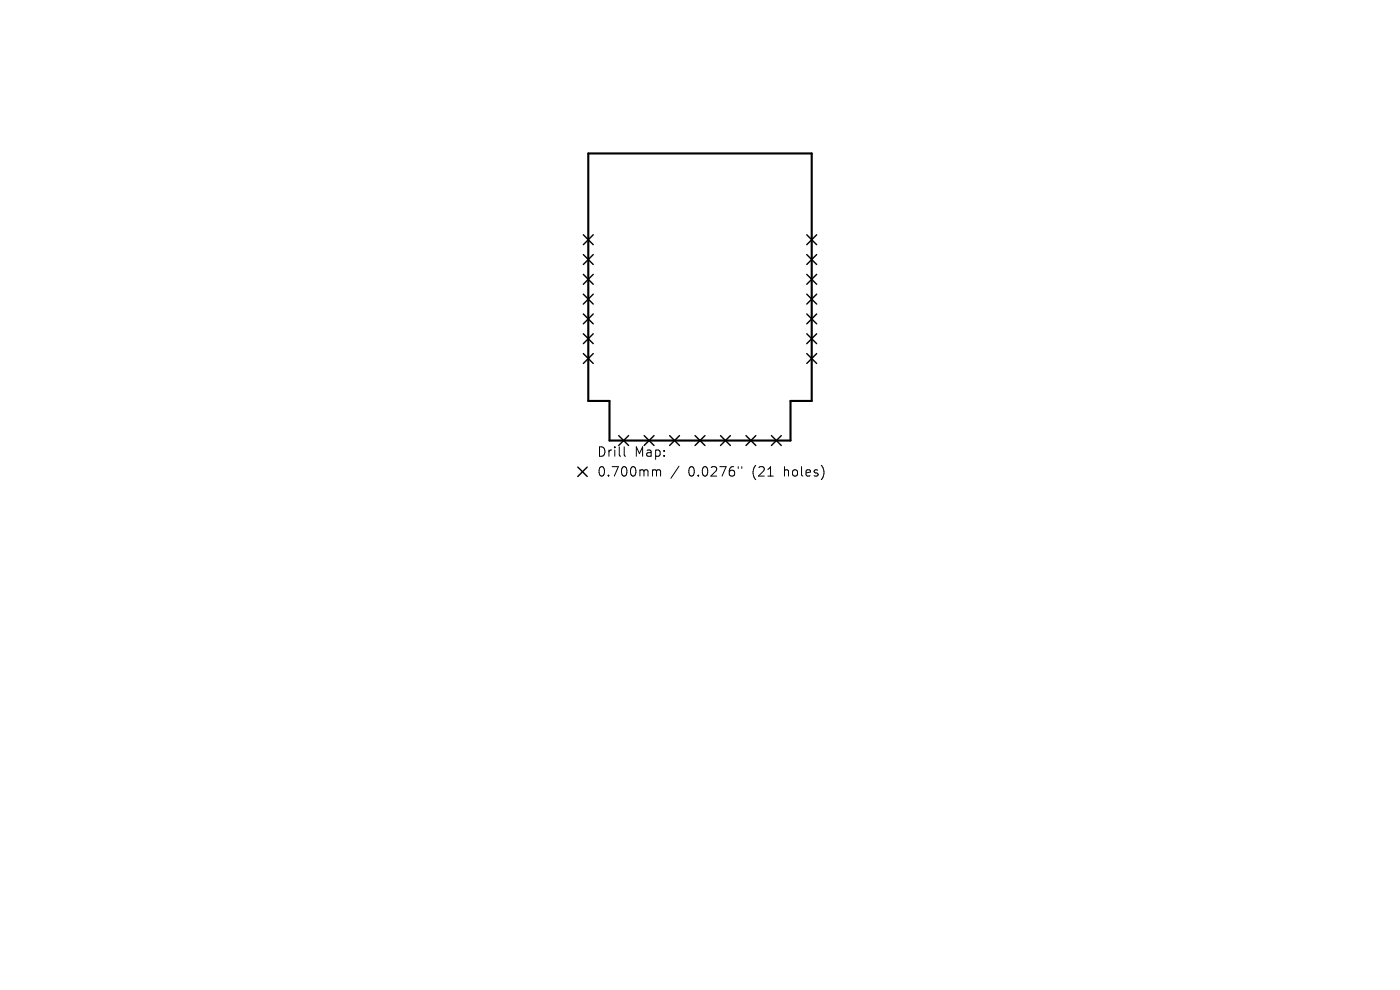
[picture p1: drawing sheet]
<svg xmlns="http://www.w3.org/2000/svg" width="297mm" height="210mm" viewBox="0 0 297 210" stroke-linecap="round" stroke-linejoin="round" font-family="sans-serif">
<defs><g id="words">
<g font-size="2.8">
<text x="126.6" y="97.2">Drill</text>
<text x="126.6" y="101.4">0.700mm</text>
<text x="134.6" y="97.2">Map:</text>
<text x="146" y="101.4">0.0276&quot;</text>
<text x="159.7" y="101.4">(21</text>
<text x="166.6" y="101.4">holes)</text>
</g>
</g></defs>
<path d="M124.8 32.6h47.4v52.5h-4.5v8.4h-38.4v-8.4h-4.5z" fill="none" stroke="#000" stroke-width=".45"/>
<g fill="none" stroke="#000" stroke-width=".3">
<path d="M123.8 49.8l2.1 2.1M123.8 54l2.1 2.1M123.8 58.2l2.1 2.1M125.9 49.8l-2.1 2.1M125.9 54l-2.1 2.1M125.9 58.2l-2.1 2.1M171.2 49.8l2.1 2.1M171.2 54l2.1 2.1M171.2 58.2l2.1 2.1M173.3 49.8l-2.1 2.1M173.3 54l-2.1 2.1M173.3 58.2l-2.1 2.1"/>
<path d="M123.8 62.4l2.1 2.1M123.8 66.6l2.1 2.1M123.8 70.8l2.1 2.1M123.8 75l2.1 2.1M125.9 62.4l-2.1 2.1M125.9 66.6l-2.1 2.1M125.9 70.8l-2.1 2.1M125.9 75l-2.1 2.1M171.2 62.4l2.1 2.1M171.2 66.6l2.1 2.1M171.2 70.8l2.1 2.1M171.2 75l2.1 2.1"/>
<path d="M173.3 62.4l-2.1 2.1M173.3 66.6l-2.1 2.1M173.3 70.8l-2.1 2.1M173.3 75l-2.1 2.1M122.6 99.1l2 2M124.6 99.1l-2 2M131.3 92.4l2.1 2.1M133.4 92.4l-2.1 2.1M136.7 92.4l2.1 2.1M138.8 92.4l-2.1 2.1M142.1 92.4l2.1 2.1M144.2 92.4l-2.1 2.1"/>
<path d="M147.5 92.4l2.1 2.1M149.6 92.4l-2.1 2.1M152.9 92.4l2.1 2.1M155 92.4l-2.1 2.1M158.3 92.4l2.1 2.1M160.4 92.4l-2.1 2.1M163.7 92.4l2.1 2.1M165.8 92.4l-2.1 2.1"/>
</g>
<path d="M132.4 94.8v1.7l.3 .3M138.7 99.7l.5 .1 .1 .1M139.3 99.9l.3-.2 .4 .1 .1 1.2M139.3 99.9v1.1M144 98.9l-1.7 2.6M156.6 99v.4M157.4 99v.4" fill="none" stroke="#000" stroke-width=".21"/>
<use href="#words"/>
</svg>
